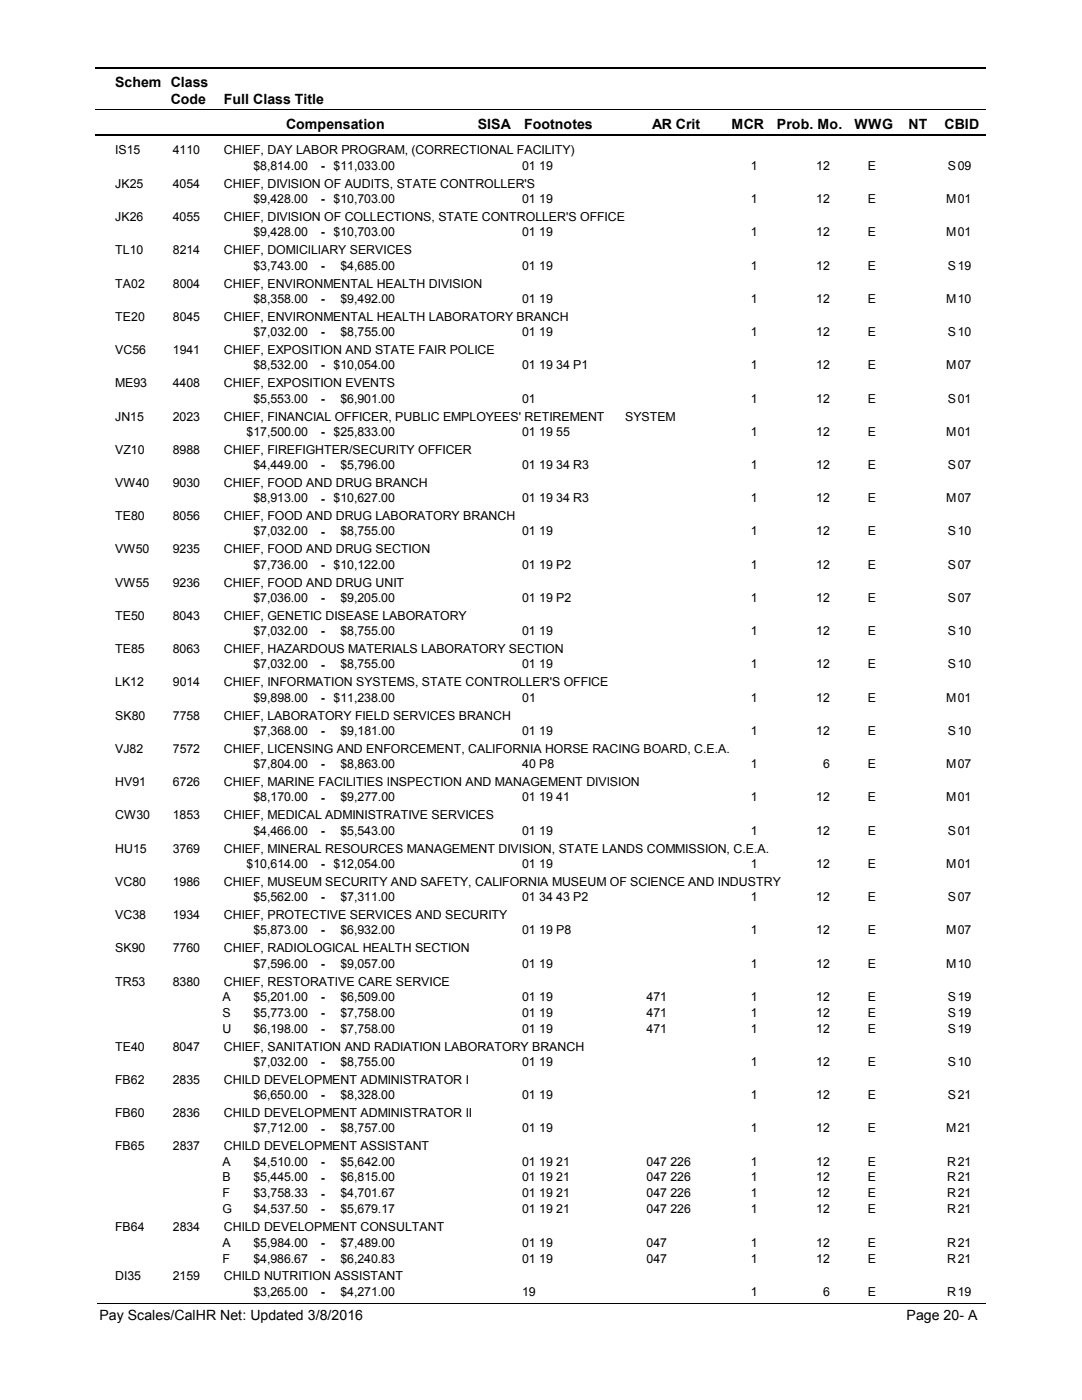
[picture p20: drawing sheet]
<svg xmlns="http://www.w3.org/2000/svg" width="216mm" height="279mm" viewBox="0 0 216 279" stroke-linecap="round" stroke-linejoin="round" font-family="sans-serif">
<defs><g id="words">
<g font-size="2.8">
<text x="23" y="17.3">Schem Class</text>
<text x="34.1" y="20.7">Code</text>
<text x="44.6" y="20.7">Full Class Title</text>
<text x="57.1" y="25.7">Compensation</text>
<text x="95.3" y="25.7">SISA</text>
<text x="104.6" y="25.7">Footnotes</text>
<text x="130.2" y="25.7">AR Crit</text>
<text x="146" y="25.7">MCR</text>
<text x="155.1" y="25.7">Prob. Mo.</text>
<text x="170.5" y="25.7">WWG</text>
<text x="181.3" y="25.7">NT</text>
<text x="188.5" y="25.7">CBID</text>
<text x="19.8" y="263.4">Pay Scales/CalHR Net: Updated 3/8/2016</text>
<text x="180.9" y="263.4">Page 20- A</text>
</g>
<g font-size="2.5">
<text x="23" y="30.8">IS15</text>
<text x="34.5" y="30.8">4110</text>
<text x="44.7" y="30.8">CHIEF, DAY LABOR PROGRAM, (CORRECTIONAL FACILITY)</text>
<text x="50.6" y="33.9">$8,814.00</text>
<text x="64" y="33.9">-</text>
<text x="66.6" y="33.9">$11,033.00</text>
<text x="104.2" y="33.9">01 19</text>
<text x="149.8" y="33.9">1</text>
<text x="162.9" y="33.9">12</text>
<text x="173.2" y="33.9">E</text>
<text x="189.2" y="33.9">S</text>
<text x="191.1" y="33.9">09</text>
<text x="23" y="37.5">JK25</text>
<text x="34.5" y="37.5">4054</text>
<text x="44.7" y="37.5">CHIEF, DIVISION OF AUDITS, STATE CONTROLLER'S</text>
<text x="50.6" y="40.5">$9,428.00</text>
<text x="64" y="40.6">-</text>
<text x="66.6" y="40.5">$10,703.00</text>
<text x="104.2" y="40.5">01 19</text>
<text x="149.8" y="40.5">1</text>
<text x="162.9" y="40.5">12</text>
<text x="173.2" y="40.5">E</text>
<text x="188.8" y="40.5">M</text>
<text x="191.1" y="40.5">01</text>
<text x="23" y="44.1">JK26</text>
<text x="34.5" y="44.1">4055</text>
<text x="44.7" y="44.1">CHIEF, DIVISION OF COLLECTIONS, STATE CONTROLLER'S OFFICE</text>
<text x="50.6" y="47.2">$9,428.00</text>
<text x="64" y="47.2">-</text>
<text x="66.6" y="47.2">$10,703.00</text>
<text x="104.2" y="47.2">01 19</text>
<text x="149.8" y="47.2">1</text>
<text x="162.9" y="47.2">12</text>
<text x="173.2" y="47.2">E</text>
<text x="188.8" y="47.2">M</text>
<text x="191.1" y="47.2">01</text>
<text x="23" y="50.7">TL10</text>
<text x="34.5" y="50.7">8214</text>
<text x="44.7" y="50.7">CHIEF, DOMICILIARY SERVICES</text>
<text x="50.6" y="53.8">$3,743.00</text>
<text x="64" y="53.8">-</text>
<text x="67.9" y="53.8">$4,685.00</text>
<text x="104.2" y="53.8">01 19</text>
<text x="149.8" y="53.8">1</text>
<text x="162.9" y="53.8">12</text>
<text x="173.2" y="53.8">E</text>
<text x="189.2" y="53.8">S</text>
<text x="191.1" y="53.8">19</text>
<text x="23" y="57.4">TA02</text>
<text x="34.5" y="57.4">8004</text>
<text x="44.7" y="57.4">CHIEF, ENVIRONMENTAL HEALTH DIVISION</text>
<text x="23" y="64">TE20</text>
<text x="34.5" y="64">8045</text>
<text x="44.7" y="64">CHIEF, ENVIRONMENTAL HEALTH LABORATORY BRANCH</text>
<text x="50.6" y="60.4">$8,358.00</text>
<text x="64" y="60.5">-</text>
<text x="67.9" y="60.4">$9,492.00</text>
<text x="104.2" y="60.4">01 19</text>
<text x="149.8" y="60.4">1</text>
<text x="162.9" y="60.4">12</text>
<text x="173.2" y="60.4">E</text>
<text x="188.8" y="60.4">M</text>
<text x="191.1" y="60.4">10</text>
<text x="23" y="70.6">VC56</text>
<text x="34.5" y="70.6">1941</text>
<text x="44.7" y="70.6">CHIEF, EXPOSITION AND STATE FAIR POLICE</text>
<text x="50.6" y="67.1">$7,032.00</text>
<text x="64" y="67.1">-</text>
<text x="67.9" y="67.1">$8,755.00</text>
<text x="104.2" y="67.1">01 19</text>
<text x="149.8" y="67.1">1</text>
<text x="162.9" y="67.1">12</text>
<text x="173.2" y="67.1">E</text>
<text x="189.2" y="67.1">S</text>
<text x="191.1" y="67.1">10</text>
<text x="23" y="77.3">ME93</text>
<text x="34.5" y="77.3">4408</text>
<text x="44.7" y="77.3">CHIEF, EXPOSITION EVENTS</text>
<text x="50.6" y="73.7">$8,532.00</text>
<text x="64" y="73.7">-</text>
<text x="66.6" y="73.7">$10,054.00</text>
<text x="104.2" y="73.7">01 19 34 P1</text>
<text x="149.8" y="73.7">1</text>
<text x="162.9" y="73.7">12</text>
<text x="173.2" y="73.7">E</text>
<text x="188.8" y="73.7">M</text>
<text x="191.1" y="73.7">07</text>
<text x="23" y="83.9">JN15</text>
<text x="34.5" y="83.9">2023</text>
<text x="44.7" y="83.9">CHIEF, FINANCIAL OFFICER, PUBLIC EMPLOYEES' RETIREMENT</text>
<text x="50.6" y="80.3">$5,553.00</text>
<text x="64" y="80.4">-</text>
<text x="67.9" y="80.3">$6,901.00</text>
<text x="104.2" y="80.3">01</text>
<text x="124.8" y="83.9">SYSTEM</text>
<text x="149.8" y="80.3">1</text>
<text x="162.9" y="80.3">12</text>
<text x="173.2" y="80.3">E</text>
<text x="189.2" y="80.3">S</text>
<text x="191.1" y="80.3">01</text>
<text x="49.2" y="87">$17,500.00</text>
<text x="64" y="87">-</text>
<text x="66.6" y="87">$25,833.00</text>
<text x="104.2" y="87">01 19 55</text>
<text x="149.8" y="87">1</text>
<text x="162.9" y="87">12</text>
<text x="173.2" y="87">E</text>
<text x="188.8" y="87">M</text>
<text x="191.1" y="87">01</text>
<text x="23" y="90.5">VZ10</text>
<text x="34.5" y="90.5">8988</text>
<text x="44.7" y="90.5">CHIEF, FIREFIGHTER/SECURITY OFFICER</text>
<text x="50.6" y="93.6">$4,449.00</text>
<text x="64" y="93.6">-</text>
<text x="67.9" y="93.6">$5,796.00</text>
<text x="104.2" y="93.6">01 19 34 R3</text>
<text x="149.8" y="93.6">1</text>
<text x="162.9" y="93.6">12</text>
<text x="173.2" y="93.6">E</text>
<text x="189.2" y="93.6">S</text>
<text x="191.1" y="93.6">07</text>
<text x="23" y="97.2">VW40</text>
<text x="34.5" y="97.2">9030</text>
<text x="44.7" y="97.2">CHIEF, FOOD AND DRUG BRANCH</text>
<text x="50.6" y="100.3">$8,913.00</text>
<text x="64" y="100.3">-</text>
<text x="66.6" y="100.3">$10,627.00</text>
<text x="104.2" y="100.3">01 19 34 R3</text>
<text x="149.8" y="100.3">1</text>
<text x="162.9" y="100.3">12</text>
<text x="173.2" y="100.3">E</text>
<text x="188.8" y="100.3">M</text>
<text x="191.1" y="100.3">07</text>
<text x="23" y="103.8">TE80</text>
<text x="34.5" y="103.8">8056</text>
<text x="44.7" y="103.8">CHIEF, FOOD AND DRUG LABORATORY BRANCH</text>
<text x="50.6" y="106.9">$7,032.00</text>
<text x="64" y="106.9">-</text>
<text x="67.9" y="106.9">$8,755.00</text>
<text x="104.2" y="106.9">01 19</text>
<text x="149.8" y="106.9">1</text>
<text x="162.9" y="106.9">12</text>
<text x="173.2" y="106.9">E</text>
<text x="189.2" y="106.9">S</text>
<text x="191.1" y="106.9">10</text>
<text x="23" y="110.4">VW50</text>
<text x="34.5" y="110.4">9235</text>
<text x="44.7" y="110.4">CHIEF, FOOD AND DRUG SECTION</text>
<text x="50.6" y="113.5">$7,736.00</text>
<text x="64" y="113.5">-</text>
<text x="66.6" y="113.5">$10,122.00</text>
<text x="104.2" y="113.5">01 19 P2</text>
<text x="149.8" y="113.5">1</text>
<text x="162.9" y="113.5">12</text>
<text x="173.2" y="113.5">E</text>
<text x="189.2" y="113.5">S</text>
<text x="191.1" y="113.5">07</text>
<text x="23" y="117.1">VW55</text>
<text x="34.5" y="117.1">9236</text>
<text x="44.7" y="117.1">CHIEF, FOOD AND DRUG UNIT</text>
<text x="23" y="123.7">TE50</text>
<text x="34.5" y="123.7">8043</text>
<text x="44.7" y="123.7">CHIEF, GENETIC DISEASE LABORATORY</text>
<text x="50.6" y="120.2">$7,036.00</text>
<text x="64" y="120.2">-</text>
<text x="67.9" y="120.2">$9,205.00</text>
<text x="104.2" y="120.2">01 19 P2</text>
<text x="149.8" y="120.2">1</text>
<text x="162.9" y="120.2">12</text>
<text x="173.2" y="120.2">E</text>
<text x="189.2" y="120.2">S</text>
<text x="191.1" y="120.2">07</text>
<text x="23" y="130.3">TE85</text>
<text x="34.5" y="130.3">8063</text>
<text x="44.7" y="130.3">CHIEF, HAZARDOUS MATERIALS LABORATORY SECTION</text>
<text x="50.6" y="126.8">$7,032.00</text>
<text x="64" y="126.8">-</text>
<text x="67.9" y="126.8">$8,755.00</text>
<text x="104.2" y="126.8">01 19</text>
<text x="149.8" y="126.8">1</text>
<text x="162.9" y="126.8">12</text>
<text x="173.2" y="126.8">E</text>
<text x="189.2" y="126.8">S</text>
<text x="191.1" y="126.8">10</text>
<text x="23" y="137">LK12</text>
<text x="34.5" y="137">9014</text>
<text x="44.7" y="137">CHIEF, INFORMATION SYSTEMS, STATE CONTROLLER'S OFFICE</text>
<text x="50.6" y="133.4">$7,032.00</text>
<text x="64" y="133.4">-</text>
<text x="67.9" y="133.4">$8,755.00</text>
<text x="104.2" y="133.4">01 19</text>
<text x="149.8" y="133.4">1</text>
<text x="162.9" y="133.4">12</text>
<text x="173.2" y="133.4">E</text>
<text x="189.2" y="133.4">S</text>
<text x="191.1" y="133.4">10</text>
<text x="23" y="143.6">SK80</text>
<text x="34.5" y="143.6">7758</text>
<text x="44.7" y="143.6">CHIEF, LABORATORY FIELD SERVICES BRANCH</text>
<text x="50.6" y="140.1">$9,898.00</text>
<text x="64" y="140.1">-</text>
<text x="66.6" y="140.1">$11,238.00</text>
<text x="104.2" y="140.1">01</text>
<text x="149.8" y="140.1">1</text>
<text x="162.9" y="140.1">12</text>
<text x="173.2" y="140.1">E</text>
<text x="188.8" y="140.1">M</text>
<text x="191.1" y="140.1">01</text>
<text x="50.6" y="146.7">$7,368.00</text>
<text x="64" y="146.7">-</text>
<text x="67.9" y="146.7">$9,181.00</text>
<text x="104.2" y="146.7">01 19</text>
<text x="149.8" y="146.7">1</text>
<text x="162.9" y="146.7">12</text>
<text x="173.2" y="146.7">E</text>
<text x="189.2" y="146.7">S</text>
<text x="191.1" y="146.7">10</text>
<text x="23" y="150.3">VJ82</text>
<text x="34.5" y="150.3">7572</text>
<text x="44.7" y="150.3">CHIEF, LICENSING AND ENFORCEMENT, CALIFORNIA HORSE RACING BOARD, C.E.A.</text>
<text x="50.6" y="153.3">$7,804.00</text>
<text x="64" y="153.3">-</text>
<text x="67.9" y="153.3">$8,863.00</text>
<text x="104.2" y="153.3">40 P8</text>
<text x="149.8" y="153.3">1</text>
<text x="164.3" y="153.3">6</text>
<text x="173.2" y="153.3">E</text>
<text x="188.8" y="153.3">M</text>
<text x="191.1" y="153.3">07</text>
<text x="23" y="156.9">HV91</text>
<text x="34.5" y="156.9">6726</text>
<text x="44.7" y="156.9">CHIEF, MARINE FACILITIES INSPECTION AND MANAGEMENT DIVISION</text>
<text x="50.6" y="160">$8,170.00</text>
<text x="64" y="160">-</text>
<text x="67.9" y="160">$9,277.00</text>
<text x="104.2" y="160">01 19 41</text>
<text x="149.8" y="160">1</text>
<text x="162.9" y="160">12</text>
<text x="173.2" y="160">E</text>
<text x="188.8" y="160">M</text>
<text x="191.1" y="160">01</text>
<text x="23" y="163.5">CW30</text>
<text x="34.5" y="163.5">1853</text>
<text x="44.7" y="163.5">CHIEF, MEDICAL ADMINISTRATIVE SERVICES</text>
<text x="50.6" y="166.6">$4,466.00</text>
<text x="64" y="166.6">-</text>
<text x="67.9" y="166.6">$5,543.00</text>
<text x="104.2" y="166.6">01 19</text>
<text x="149.8" y="166.6">1</text>
<text x="162.9" y="166.6">12</text>
<text x="173.2" y="166.6">E</text>
<text x="189.2" y="166.6">S</text>
<text x="191.1" y="166.6">01</text>
<text x="23" y="170.2">HU15</text>
<text x="34.5" y="170.2">3769</text>
<text x="44.7" y="170.2">CHIEF, MINERAL RESOURCES MANAGEMENT DIVISION, STATE LANDS COMMISSION, C.E.A.</text>
<text x="49.2" y="173.2">$10,614.00</text>
<text x="64" y="173.3">-</text>
<text x="66.6" y="173.2">$12,054.00</text>
<text x="104.2" y="173.2">01 19</text>
<text x="149.8" y="173.2">1</text>
<text x="162.9" y="173.2">12</text>
<text x="173.2" y="173.2">E</text>
<text x="188.8" y="173.2">M</text>
<text x="191.1" y="173.2">01</text>
<text x="23" y="176.8">VC80</text>
<text x="34.5" y="176.8">1986</text>
<text x="44.7" y="176.8">CHIEF, MUSEUM SECURITY AND SAFETY, CALIFORNIA MUSEUM OF SCIENCE AND INDUSTRY</text>
<text x="50.6" y="179.9">$5,562.00</text>
<text x="64" y="179.9">-</text>
<text x="67.9" y="179.9">$7,311.00</text>
<text x="104.2" y="179.9">01 34 43 P2</text>
<text x="149.8" y="179.9">1</text>
<text x="162.9" y="179.9">12</text>
<text x="173.2" y="179.9">E</text>
<text x="189.2" y="179.9">S</text>
<text x="191.1" y="179.9">07</text>
<text x="23" y="183.4">VC38</text>
<text x="34.5" y="183.4">1934</text>
<text x="44.7" y="183.4">CHIEF, PROTECTIVE SERVICES AND SECURITY</text>
<text x="23" y="190.1">SK90</text>
<text x="34.5" y="190.1">7760</text>
<text x="44.7" y="190.1">CHIEF, RADIOLOGICAL HEALTH SECTION</text>
<text x="50.6" y="186.5">$5,873.00</text>
<text x="64" y="186.5">-</text>
<text x="67.9" y="186.5">$6,932.00</text>
<text x="104.2" y="186.5">01 19 P8</text>
<text x="149.8" y="186.5">1</text>
<text x="162.9" y="186.5">12</text>
<text x="173.2" y="186.5">E</text>
<text x="188.8" y="186.5">M</text>
<text x="191.1" y="186.5">07</text>
<text x="23" y="196.7">TR53</text>
<text x="34.5" y="196.7">8380</text>
<text x="44.7" y="196.7">CHIEF, RESTORATIVE CARE SERVICE</text>
<text x="50.6" y="193.1">$7,596.00</text>
<text x="64" y="193.2">-</text>
<text x="67.9" y="193.1">$9,057.00</text>
<text x="104.2" y="193.1">01 19</text>
<text x="149.8" y="193.1">1</text>
<text x="162.9" y="193.1">12</text>
<text x="173.2" y="193.1">E</text>
<text x="188.8" y="193.1">M</text>
<text x="191.1" y="193.1">10</text>
<text x="44.4" y="199.8">A</text>
<text x="44.4" y="203">S</text>
<text x="50.6" y="199.8">$5,201.00</text>
<text x="50.6" y="203">$5,773.00</text>
<text x="64" y="199.8">-</text>
<text x="64" y="203">-</text>
<text x="67.9" y="199.8">$6,509.00</text>
<text x="67.9" y="203">$7,758.00</text>
<text x="104.2" y="199.8">01 19</text>
<text x="104.2" y="203">01 19</text>
<text x="129" y="199.8">471</text>
<text x="129" y="203">471</text>
<text x="149.8" y="199.8">1</text>
<text x="149.8" y="203">1</text>
<text x="162.9" y="199.8">12</text>
<text x="162.9" y="203">12</text>
<text x="173.2" y="199.8">E</text>
<text x="173.2" y="203">E</text>
<text x="189.2" y="199.8">S</text>
<text x="189.2" y="203">S</text>
<text x="191.1" y="199.8">19</text>
<text x="191.1" y="203">19</text>
<text x="23" y="209.7">TE40</text>
<text x="34.5" y="209.7">8047</text>
<text x="44.4" y="206.1">U</text>
<text x="44.7" y="209.7">CHIEF, SANITATION AND RADIATION LABORATORY BRANCH</text>
<text x="50.6" y="206.1">$6,198.00</text>
<text x="64" y="206.2">-</text>
<text x="67.9" y="206.1">$7,758.00</text>
<text x="104.2" y="206.1">01 19</text>
<text x="129" y="206.1">471</text>
<text x="149.8" y="206.1">1</text>
<text x="162.9" y="206.1">12</text>
<text x="173.2" y="206.1">E</text>
<text x="189.2" y="206.1">S</text>
<text x="191.1" y="206.1">19</text>
<text x="50.6" y="212.7">$7,032.00</text>
<text x="64" y="212.8">-</text>
<text x="67.9" y="212.7">$8,755.00</text>
<text x="104.2" y="212.7">01 19</text>
<text x="149.8" y="212.7">1</text>
<text x="162.9" y="212.7">12</text>
<text x="173.2" y="212.7">E</text>
<text x="189.2" y="212.7">S</text>
<text x="191.1" y="212.7">10</text>
<text x="23" y="216.3">FB62</text>
<text x="34.5" y="216.3">2835</text>
<text x="44.7" y="216.3">CHILD DEVELOPMENT ADMINISTRATOR I</text>
<text x="50.6" y="219.4">$6,650.00</text>
<text x="64" y="219.4">-</text>
<text x="67.9" y="219.4">$8,328.00</text>
<text x="104.2" y="219.4">01 19</text>
<text x="149.8" y="219.4">1</text>
<text x="162.9" y="219.4">12</text>
<text x="173.2" y="219.4">E</text>
<text x="189.2" y="219.4">S</text>
<text x="191.1" y="219.4">21</text>
<text x="23" y="223">FB60</text>
<text x="34.5" y="223">2836</text>
<text x="44.7" y="223">CHILD DEVELOPMENT ADMINISTRATOR II</text>
<text x="50.6" y="226">$7,712.00</text>
<text x="64" y="226.1">-</text>
<text x="67.9" y="226">$8,757.00</text>
<text x="104.2" y="226">01 19</text>
<text x="149.8" y="226">1</text>
<text x="162.9" y="226">12</text>
<text x="173.2" y="226">E</text>
<text x="188.8" y="226">M</text>
<text x="191.1" y="226">21</text>
<text x="23" y="229.6">FB65</text>
<text x="34.5" y="229.6">2837</text>
<text x="44.4" y="232.6">A</text>
<text x="44.7" y="229.6">CHILD DEVELOPMENT ASSISTANT</text>
<text x="50.6" y="232.6">$4,510.00</text>
<text x="64" y="232.7">-</text>
<text x="67.9" y="232.6">$5,642.00</text>
<text x="104.2" y="232.6">01 19 21</text>
<text x="129" y="232.6">047 226</text>
<text x="149.8" y="232.6">1</text>
<text x="162.9" y="232.6">12</text>
<text x="173.2" y="232.6">E</text>
<text x="189" y="232.6">R</text>
<text x="191.1" y="232.6">21</text>
<text x="44.4" y="235.8">B</text>
<text x="44.4" y="239">F</text>
<text x="50.6" y="235.8">$5,445.00</text>
<text x="50.6" y="239">$3,758.33</text>
<text x="64" y="235.8">-</text>
<text x="64" y="239">-</text>
<text x="67.9" y="235.8">$6,815.00</text>
<text x="67.9" y="239">$4,701.67</text>
<text x="104.2" y="235.8">01 19 21</text>
<text x="104.2" y="239">01 19 21</text>
<text x="129" y="235.8">047 226</text>
<text x="129" y="239">047 226</text>
<text x="149.8" y="235.8">1</text>
<text x="149.8" y="239">1</text>
<text x="162.9" y="235.8">12</text>
<text x="162.9" y="239">12</text>
<text x="173.2" y="235.8">E</text>
<text x="173.2" y="239">E</text>
<text x="189" y="235.8">R</text>
<text x="189" y="239">R</text>
<text x="191.1" y="235.8">21</text>
<text x="191.1" y="239">21</text>
<text x="23" y="245.7">FB64</text>
<text x="34.5" y="245.7">2834</text>
<text x="44.4" y="242.2">G</text>
<text x="44.7" y="245.7">CHILD DEVELOPMENT CONSULTANT</text>
<text x="50.6" y="242.2">$4,537.50</text>
<text x="64" y="242.2">-</text>
<text x="67.9" y="242.2">$5,679.17</text>
<text x="104.2" y="242.2">01 19 21</text>
<text x="129" y="242.2">047 226</text>
<text x="149.8" y="242.2">1</text>
<text x="162.9" y="242.2">12</text>
<text x="173.2" y="242.2">E</text>
<text x="189" y="242.2">R</text>
<text x="191.1" y="242.2">21</text>
<text x="44.4" y="248.8">A</text>
<text x="44.4" y="252">F</text>
<text x="50.6" y="248.8">$5,984.00</text>
<text x="50.6" y="252">$4,986.67</text>
<text x="64" y="248.8">-</text>
<text x="67.9" y="248.8">$7,489.00</text>
<text x="67.9" y="252">$6,240.83</text>
<text x="104.2" y="248.8">01 19</text>
<text x="104.2" y="252">01 19</text>
<text x="129" y="248.8">047</text>
<text x="129" y="252">047</text>
<text x="149.8" y="248.8">1</text>
<text x="149.8" y="252">1</text>
<text x="162.9" y="248.8">12</text>
<text x="162.9" y="252">12</text>
<text x="173.2" y="248.8">E</text>
<text x="173.2" y="252">E</text>
<text x="189" y="248.8">R</text>
<text x="189" y="252">R</text>
<text x="191.1" y="248.8">21</text>
<text x="191.1" y="252">21</text>
<text x="23" y="255.6">DI35</text>
<text x="34.5" y="255.6">2159</text>
<text x="44.7" y="255.6">CHILD NUTRITION ASSISTANT</text>
<text x="64" y="252">-</text>
<text x="50.6" y="258.6">$3,265.00</text>
<text x="64" y="258.7">-</text>
<text x="67.9" y="258.6">$4,271.00</text>
<text x="104.2" y="258.6">19</text>
<text x="149.8" y="258.6">1</text>
<text x="164.3" y="258.6">6</text>
<text x="173.2" y="258.6">E</text>
<text x="189" y="258.6">R</text>
<text x="191.1" y="258.6">19</text>
</g>
</g></defs>
<path d="M19 13.5h177.7M19 27h177.7" fill="none" stroke="#000" stroke-width=".36"/>
<path d="M19 21.9h177.7" fill="none" stroke="#000" stroke-width=".2"/>
<g fill="#fff">
<path d="M46.8 31.3h16.3v3h-16.3z" fill-rule="evenodd"/>
<path d="M190.8 31.3h4.1v3h-4.1z" fill-rule="evenodd"/>
<path d="M46.8 37.9h16.3v3h-16.3z" fill-rule="evenodd"/>
<path d="M190.8 37.9h4.1v3h-4.1z" fill-rule="evenodd"/>
<path d="M46.8 44.5h16.3v3h-16.3z" fill-rule="evenodd"/>
<path d="M190.8 44.5h4.1v3h-4.1z" fill-rule="evenodd"/>
<path d="M46.8 51.2h16.3v3h-16.3z" fill-rule="evenodd"/>
<path d="M190.8 51.2h4.1v3h-4.1z" fill-rule="evenodd"/>
<path d="M46.8 57.8h16.3v3h-16.3z" fill-rule="evenodd"/>
<path d="M190.8 57.8h4.1v3h-4.1z" fill-rule="evenodd"/>
<path d="M46.8 64.4h16.3v3h-16.3z" fill-rule="evenodd"/>
<path d="M190.8 64.4h4.1v3h-4.1z" fill-rule="evenodd"/>
<path d="M46.8 71.1h16.3v3h-16.3z" fill-rule="evenodd"/>
<path d="M190.8 71.1h4.1v3h-4.1z" fill-rule="evenodd"/>
<path d="M46.8 77.7h16.3v3h-16.3z" fill-rule="evenodd"/>
<path d="M190.8 77.7h4.1v3h-4.1z" fill-rule="evenodd"/>
<path d="M46.8 84.3h16.3v3h-16.3z" fill-rule="evenodd"/>
<path d="M190.8 84.3h4.1v3h-4.1z" fill-rule="evenodd"/>
<path d="M46.8 91h16.3v3h-16.3z" fill-rule="evenodd"/>
<path d="M190.8 91h4.1v3h-4.1z" fill-rule="evenodd"/>
<path d="M46.8 97.6h16.3v3h-16.3z" fill-rule="evenodd"/>
<path d="M190.8 97.6h4.1v3h-4.1z" fill-rule="evenodd"/>
<path d="M46.8 104.2h16.3v3h-16.3z" fill-rule="evenodd"/>
<path d="M190.8 104.2h4.1v3h-4.1z" fill-rule="evenodd"/>
<path d="M46.8 110.9h16.3v3h-16.3z" fill-rule="evenodd"/>
<path d="M190.8 110.9h4.1v3h-4.1z" fill-rule="evenodd"/>
<path d="M46.8 117.5h16.3v3h-16.3z" fill-rule="evenodd"/>
<path d="M190.8 117.5h4.1v3h-4.1z" fill-rule="evenodd"/>
<path d="M46.8 124.2h16.3v2.9h-16.3z" fill-rule="evenodd"/>
<path d="M190.8 124.2h4.1v2.9h-4.1z" fill-rule="evenodd"/>
<path d="M46.8 130.8h16.3v3h-16.3z" fill-rule="evenodd"/>
<path d="M190.8 130.8h4.1v3h-4.1z" fill-rule="evenodd"/>
<path d="M46.8 137.5h16.3v2.9h-16.3z" fill-rule="evenodd"/>
<path d="M190.8 137.5h4.1v2.9h-4.1z" fill-rule="evenodd"/>
<path d="M46.8 144.1h16.3v2.9h-16.3z" fill-rule="evenodd"/>
<path d="M190.8 144.1h4.1v2.9h-4.1z" fill-rule="evenodd"/>
<path d="M46.8 150.7h16.3v3h-16.3z" fill-rule="evenodd"/>
<path d="M190.8 150.7h4.1v3h-4.1z" fill-rule="evenodd"/>
<path d="M46.8 157.4h16.3v2.9h-16.3z" fill-rule="evenodd"/>
<path d="M190.8 157.4h4.1v2.9h-4.1z" fill-rule="evenodd"/>
<path d="M46.8 164h16.3v2.9h-16.3z" fill-rule="evenodd"/>
<path d="M190.8 164h4.1v2.9h-4.1z" fill-rule="evenodd"/>
<path d="M46.8 170.6h16.3v3h-16.3z" fill-rule="evenodd"/>
<path d="M190.8 170.6h4.1v3h-4.1z" fill-rule="evenodd"/>
<path d="M46.8 177.3h16.3v2.9h-16.3z" fill-rule="evenodd"/>
<path d="M190.8 177.3h4.1v2.9h-4.1z" fill-rule="evenodd"/>
<path d="M46.8 183.9h16.3v2.9h-16.3z" fill-rule="evenodd"/>
<path d="M190.8 183.9h4.1v2.9h-4.1z" fill-rule="evenodd"/>
<path d="M46.8 190.5h16.3v3h-16.3z" fill-rule="evenodd"/>
<path d="M190.8 190.5h4.1v3h-4.1z" fill-rule="evenodd"/>
<path d="M46.8 197.2h16.3v2.9h-16.3z" fill-rule="evenodd"/>
<path d="M190.8 197.2h4.1v2.9h-4.1z" fill-rule="evenodd"/>
<path d="M46.8 200.3h16.3v3h-16.3z" fill-rule="evenodd"/>
<path d="M190.8 200.3h4.1v3h-4.1z" fill-rule="evenodd"/>
<path d="M46.8 203.5h16.3v3h-16.3z" fill-rule="evenodd"/>
<path d="M190.8 203.5h4.1v3h-4.1z" fill-rule="evenodd"/>
<path d="M46.8 210.1h16.3v3h-16.3z" fill-rule="evenodd"/>
<path d="M190.8 210.1h4.1v3h-4.1z" fill-rule="evenodd"/>
<path d="M46.8 216.8h16.3v3h-16.3z" fill-rule="evenodd"/>
<path d="M190.8 216.8h4.1v3h-4.1z" fill-rule="evenodd"/>
<path d="M46.8 223.4h16.3v3h-16.3z" fill-rule="evenodd"/>
<path d="M190.8 223.4h4.1v3h-4.1z" fill-rule="evenodd"/>
<path d="M46.8 230h16.3v3h-16.3z" fill-rule="evenodd"/>
<path d="M190.8 230h4.1v3h-4.1z" fill-rule="evenodd"/>
<path d="M46.8 233.2h16.3v3h-16.3z" fill-rule="evenodd"/>
<path d="M190.8 233.2h4.1v3h-4.1z" fill-rule="evenodd"/>
<path d="M46.8 236.4h16.3v3h-16.3z" fill-rule="evenodd"/>
<path d="M190.8 236.4h4.1v3h-4.1z" fill-rule="evenodd"/>
<path d="M46.8 239.6h16.3v2.9h-16.3z" fill-rule="evenodd"/>
<path d="M190.8 239.6h4.1v2.9h-4.1z" fill-rule="evenodd"/>
<path d="M46.8 246.2h16.3v3h-16.3z" fill-rule="evenodd"/>
<path d="M190.8 246.2h4.1v3h-4.1z" fill-rule="evenodd"/>
<path d="M46.8 249.4h16.3v3h-16.3z" fill-rule="evenodd"/>
<path d="M190.8 249.4h4.1v3h-4.1z" fill-rule="evenodd"/>
<path d="M46.8 256h16.3v3h-16.3z" fill-rule="evenodd"/>
<path d="M190.8 256h4.1v3h-4.1z" fill-rule="evenodd"/>
</g>
<path d="M19.5 260.1h177.2" fill="none" stroke="#000" stroke-width=".2"/>
<use href="#words"/>
</svg>
